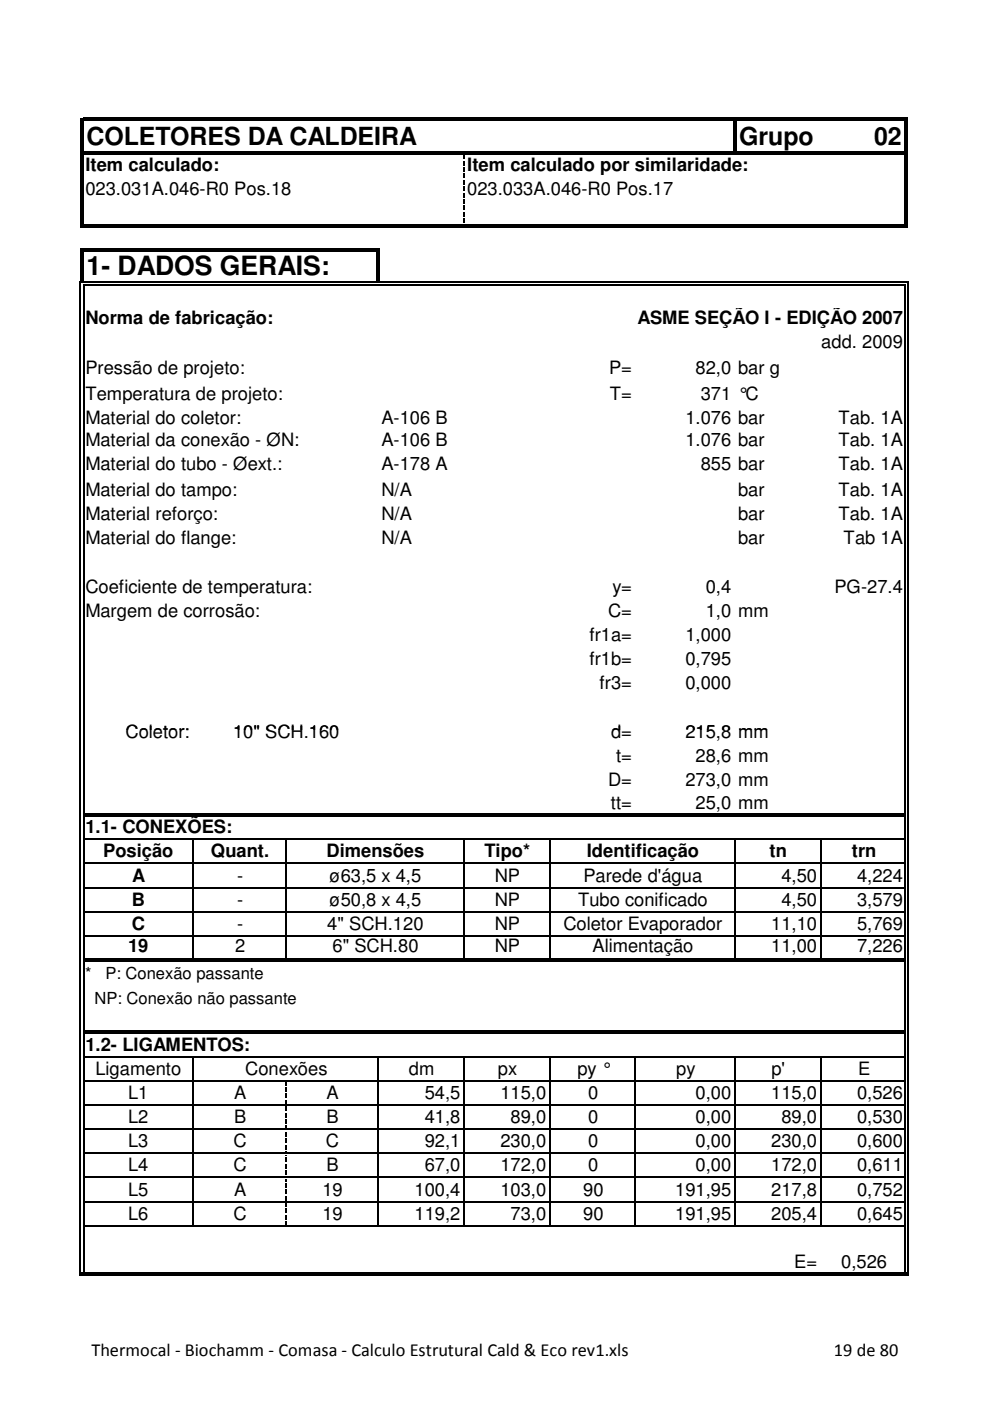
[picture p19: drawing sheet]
<svg xmlns="http://www.w3.org/2000/svg" width="210mm" height="297mm" viewBox="0 0 210 297" stroke-linecap="round" stroke-linejoin="round" font-family="sans-serif">
<defs><g id="words">
<text font-size="5.6" x="18.4" y="58.2">1- DADOS GERAIS:</text>
<g font-size="5.3">
<text x="18.3" y="30.8">COLETORES DA CALDEIRA</text>
<text x="156.8" y="30.8">Grupo</text>
<text x="185.4" y="30.8">02</text>
</g>
<g font-size="3.9">
<text x="18.1" y="36.3">Item calculado:</text>
<text x="18.1" y="41.4">023.031A.046-R0 Pos.18</text>
<text x="99.1" y="36.3">Item calculado por similaridade:</text>
<text x="99.1" y="41.4">023.033A.046-R0 Pos.17</text>
<text x="18.1" y="68.7">Norma de fabricação:</text>
<text x="135.2" y="68.7">ASME SEÇÃO I - EDIÇÃO 2007</text>
<text x="174.2" y="73.9">add. 2009</text>
<text x="18.1" y="79.2">Pressão de projeto:</text>
<text x="129.2" y="79.2">P=</text>
<text x="147.5" y="79.2">82,0 bar g</text>
<text x="18.1" y="84.7">Temperatura de projeto:</text>
<text x="18.1" y="89.8">Material do coletor:</text>
<text x="80.9" y="89.8">A-106 B</text>
<text x="129.4" y="84.7">T=</text>
<text x="145.4" y="89.8">1.076 bar</text>
<text x="148.6" y="84.7">371 °C</text>
<text x="177.8" y="89.8">Tab. 1A</text>
<text x="18.1" y="94.6">Material da conexão - ØN:</text>
<text x="80.9" y="94.6">A-106 B</text>
<text x="145.4" y="94.6">1.076 bar</text>
<text x="177.8" y="94.6">Tab. 1A</text>
<text x="18.1" y="99.7">Material do tubo - Øext.:</text>
<text x="80.9" y="99.7">A-178 A</text>
<text x="148.6" y="99.7">855 bar</text>
<text x="177.8" y="99.7">Tab. 1A</text>
<text x="18.1" y="105.2">Material do tampo:</text>
<text x="80.9" y="105.2">N/A</text>
<text x="156.5" y="105.2">bar</text>
<text x="177.8" y="105.2">Tab. 1A</text>
<text x="18.1" y="110.3">Material reforço:</text>
<text x="80.9" y="110.3">N/A</text>
<text x="156.5" y="110.3">bar</text>
<text x="177.8" y="110.3">Tab. 1A</text>
<text x="18.1" y="115.4">Material do flange:</text>
<text x="80.9" y="115.4">N/A</text>
<text x="156.5" y="115.4">bar</text>
<text x="178.9" y="115.4">Tab 1A</text>
<text x="18.1" y="125.7">Coeficiente de temperatura:</text>
<text x="129.9" y="125.7">y=</text>
<text x="149.7" y="125.7">0,4</text>
<text x="177" y="125.7">PG-27.4</text>
<text x="18.1" y="130.8">Margem de corrosão:</text>
<text x="129" y="130.8">C=</text>
<text x="149.7" y="130.8">1,0 mm</text>
<text x="125" y="135.9">fr1a=</text>
<text x="145.4" y="135.9">1,000</text>
<text x="125" y="141.1">fr1b=</text>
<text x="145.4" y="141.1">0,795</text>
<text x="127.2" y="146.2">fr3=</text>
<text x="145.4" y="146.2">0,000</text>
<text x="26.6" y="156.4">Coletor:</text>
<text x="49.4" y="156.4">10&quot; SCH.160</text>
<text x="129.6" y="156.4">d=</text>
<text x="130.7" y="161.5">t=</text>
<text x="145.4" y="156.4">215,8 mm</text>
<text x="147.5" y="161.5">28,6 mm</text>
<text x="129" y="166.7">D=</text>
<text x="145.4" y="166.7">273,0 mm</text>
<text x="129.6" y="171.4">tt=</text>
<text x="147.5" y="171.4">25,0 mm</text>
<text x="18.1" y="176.7">1.1- CONEXÕES:</text>
<text x="21.9" y="181.8">Posição</text>
<text x="44.7" y="181.8">Quant.</text>
<text x="69.3" y="181.8">Dimensões</text>
<text x="102.8" y="181.8">Tipo*</text>
<text x="124.5" y="181.8">Identificação</text>
<text x="163.2" y="181.8">tn</text>
<text x="180.7" y="181.8">trn</text>
<text x="28" y="186.9">A</text>
<text x="50.3" y="186.9">-</text>
<text x="69.9" y="186.9">ø63,5 x 4,5</text>
<text x="104.9" y="186.9">NP</text>
<text x="123.7" y="186.9">Parede d'água</text>
<text x="165.7" y="186.9">4,50</text>
<text x="181.8" y="186.9">4,224</text>
<text x="27.9" y="192">B</text>
<text x="27.9" y="197.1">C</text>
<text x="50.3" y="192">-</text>
<text x="50.3" y="197.1">-</text>
<text x="69.4" y="197.1">4&quot; SCH.120</text>
<text x="69.9" y="192">ø50,8 x 4,5</text>
<text x="104.9" y="192">NP</text>
<text x="104.9" y="197.1">NP</text>
<text x="119.5" y="197.1">Coletor Evaporador</text>
<text x="122.6" y="192">Tubo conificado</text>
<text x="163.6" y="197.1">11,10</text>
<text x="165.7" y="192">4,50</text>
<text x="181.8" y="197.1">5,769</text>
<text x="181.8" y="192">3,579</text>
<text x="27.2" y="201.9">19</text>
<text x="49.9" y="201.9">2</text>
<text x="70.5" y="201.9">6&quot; SCH.80</text>
<text x="104.9" y="201.9">NP</text>
<text x="125.7" y="201.9">Alimentação</text>
<text x="163.6" y="201.9">11,00</text>
<text x="181.8" y="201.9">7,226</text>
<text x="18.1" y="222.8">1.2- LIGAMENTOS:</text>
<text x="20.2" y="227.9">Ligamento</text>
<text x="52" y="227.9">Conexões</text>
<text x="86.7" y="227.9">dm</text>
<text x="105.6" y="227.9">px</text>
<text x="122.5" y="227.9">py °</text>
<text x="143.4" y="227.9">py</text>
<text x="163.6" y="227.9">p'</text>
<text x="182" y="227.9">E</text>
<text x="27.2" y="233">L1</text>
<text x="49.7" y="233">A</text>
<text x="69.3" y="233">A</text>
<text x="90.1" y="233">54,5</text>
<text x="106.1" y="233">115,0</text>
<text x="124.8" y="233">0</text>
<text x="147.5" y="233">0,00</text>
<text x="163.6" y="233">115,0</text>
<text x="181.8" y="233">0,526</text>
<text x="27.2" y="238.1">L2</text>
<text x="49.7" y="238.1">B</text>
<text x="69.3" y="238.1">B</text>
<text x="90.1" y="238.1">41,8</text>
<text x="108.3" y="238.1">89,0</text>
<text x="124.8" y="238.1">0</text>
<text x="147.5" y="238.1">0,00</text>
<text x="165.7" y="238.1">89,0</text>
<text x="181.8" y="238.1">0,530</text>
<text x="27.2" y="243.2">L3</text>
<text x="49.5" y="243.2">C</text>
<text x="69.1" y="243.2">C</text>
<text x="90.1" y="243.2">92,1</text>
<text x="106.1" y="243.2">230,0</text>
<text x="124.8" y="243.2">0</text>
<text x="147.5" y="243.2">0,00</text>
<text x="163.6" y="243.2">230,0</text>
<text x="181.8" y="243.2">0,600</text>
<text x="27.2" y="248.4">L4</text>
<text x="49.5" y="248.4">C</text>
<text x="69.3" y="248.4">B</text>
<text x="90.1" y="248.4">67,0</text>
<text x="106.1" y="248.4">172,0</text>
<text x="124.8" y="248.4">0</text>
<text x="147.5" y="248.4">0,00</text>
<text x="163.6" y="248.4">172,0</text>
<text x="181.8" y="248.4">0,611</text>
<text x="27.2" y="253.5">L5</text>
<text x="49.7" y="253.5">A</text>
<text x="68.4" y="253.5">19</text>
<text x="87.9" y="253.5">100,4</text>
<text x="106.1" y="253.5">103,0</text>
<text x="123.7" y="253.5">90</text>
<text x="143.2" y="253.5">191,95</text>
<text x="163.6" y="253.5">217,8</text>
<text x="181.8" y="253.5">0,752</text>
<text x="27.2" y="258.6">L6</text>
<text x="49.5" y="258.6">C</text>
<text x="68.4" y="258.6">19</text>
<text x="87.9" y="258.6">119,2</text>
<text x="108.3" y="258.6">73,0</text>
<text x="123.7" y="258.6">90</text>
<text x="143.2" y="258.6">191,95</text>
<text x="163.6" y="258.6">205,4</text>
<text x="181.8" y="258.6">0,645</text>
<text x="168.4" y="268.8">E=</text>
<text x="178.4" y="268.8">0,526</text>
<text x="19.4" y="287.4">Thermocal - Biochamm - Comasa - Calculo Estrutural Cald &amp; Eco rev1.xls</text>
<text x="176.9" y="287.4">19 de 80</text>
</g>
<g font-size="3.5">
<text x="18.1" y="207.6">*</text>
<text x="22.4" y="207.6">P: Conexão passante</text>
<text x="20" y="212.8">NP: Conexão não passante</text>
</g>
</g></defs>
<g fill="#000">
<path d="M17.7 25h174.9v.7h-174.9zM17.7 32.1h174.9v.7h-174.9zM98.2 33h.4v.7h-.4zM98.2 34.1h.4v1h-.4zM98.2 35.4h.4v1h-.4zM98.2 36.8h.4v1h-.4zM98.2 38.1h.4v1.1h-.4zM155.5 25.7h.7v7.1h-.7zM16.9 59.6h1v.3h-1zM17.1 25h.6v23.2h-.6zM17.1 52.6h.6v7h-.6zM17.7 47.5h174.9v.7h-174.9z"/>
<path d="M17.7 52.6h62.8v.7h-62.8zM79.8 53.3h.7v6.3h-.7zM98.2 39.5h.4v1h-.4zM98.2 40.9h.4v1h-.4zM98.2 42.2h.4v1h-.4zM98.2 43.6h.4v1h-.4zM98.2 44.9h.4v1h-.4zM98.2 46.3h.4v1h-.4zM98.2 47.6l.4 .1zM191.7 59.6h1v.3h-1zM191.9 25.7h.7v22.5h-.7zM16.9 59.6h.3v1h-.3z"/>
<path d="M17.6 60.3h.3v.3h-.3zM191.7 60.3h.4v.3h-.4zM192.4 59.6h.3v1h-.3zM17.9 172.5h173.8v.6h-173.8zM17.9 203.2h173.8v.7h-173.8zM17.9 218.6h173.8v.6h-173.8zM60.4 229.5h.3v.7h-.3zM60.4 230.5h.3v1h-.3zM60.4 231.9h.3v1h-.3zM60.4 233.2h.3v1h-.3zM60.4 234.6h.3v1h-.3zM60.4 235.9h.3v1h-.3z"/>
<path d="M60.4 237.3h.3v1h-.3zM60.4 238.6h.3v.8h-.3zM60.4 240h.3v1h-.3zM60.4 241.3h.3v1.1h-.3zM60.4 242.7h.3v1h-.3zM60.4 244.1h.3v.4h-.3zM60.4 244.9h.3v.2h-.3zM60.4 245.4h.3v1h-.3zM60.4 246.8h.3v1h-.3zM60.4 248.1h.3v1h-.3zM60.4 249.5h.3v.1h-.3zM60.4 250h.3v.5h-.3z"/>
<path d="M60.4 250.8h.3v1h-.3zM60.4 252.2h.3v1h-.3zM60.4 253.5h.3v1h-.3zM60.4 255.1h.3v.8h-.3zM60.4 256.2h.3v1.1h-.3zM60.4 257.6h.3v1h-.3zM60.4 259h.3v.9h-.3zM16.9 269.8h175.8v.7h-175.8z"/>
</g>
<g fill="none" stroke="#000" stroke-width=".34">
<path d="M17.9 59.8h173.8M17.1 60.6v209.2M17.7 60.6v209.2M17.9 60.5h173.8M191.9 60.6v209.2M192.6 60.6v209.2M17.9 177.9h173.8M41 178.1v25.1M60.6 178.1v25.1M98.4 178.1v25.1M116.6 178.1v25.1M155.8 178.1v25.1"/>
<path d="M174 178.1v25.1M17.9 183h173.8M17.9 188.2h173.8M17.9 193.3h173.8M17.9 198.4h173.8M17.9 224h173.8M17.9 229.1h173.8M17.9 234.3h173.8M17.9 239.4h173.8M41 224.2v35.9M80.2 224.2v35.9M98.4 224.2v35.9"/>
<path d="M116.6 224.2v35.9M134.8 224.2v35.9M155.8 224.2v35.9M174 224.2v35.9M17.9 244.5h173.8M17.9 249.6h173.8M17.9 254.8h173.8M17.9 259.9h173.8"/>
</g>
<use href="#words"/>
</svg>
